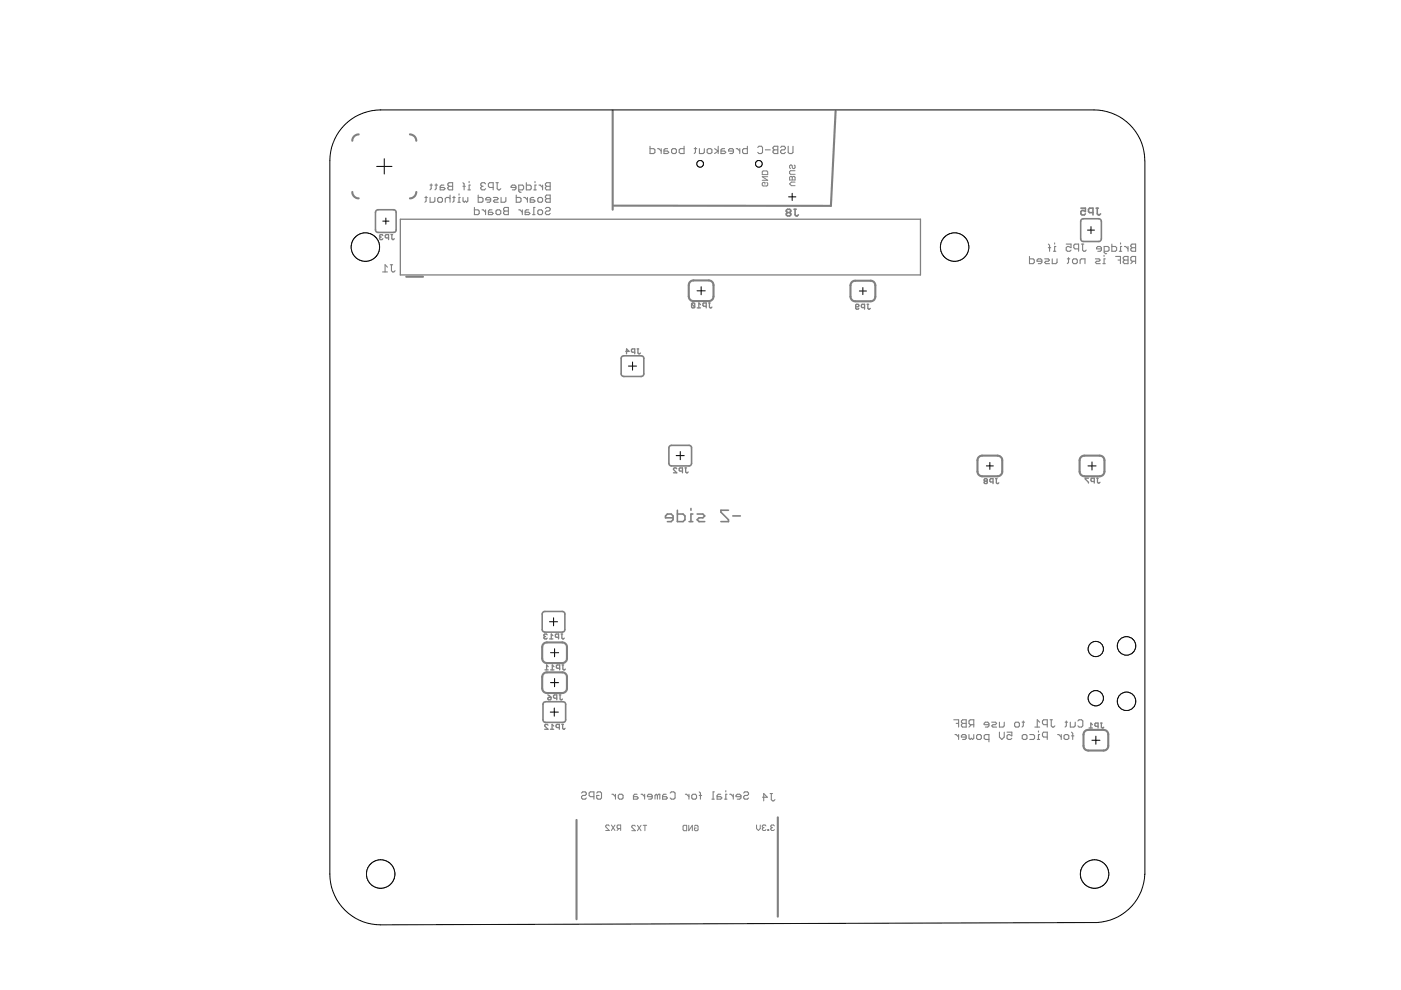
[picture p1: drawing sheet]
<svg xmlns="http://www.w3.org/2000/svg" width="297mm" height="210mm" viewBox="0 0 297 210" stroke-linecap="round" stroke-linejoin="round" font-family="sans-serif">
<g fill="none" stroke="#000" stroke-width=".21">
<path d="M79.9 35.3h3.2M81.5 33.7v3.2M81.2 46.9h1.3M81.8 46.2v1.3M167.2 41.7h1.5M168 41v1.5M230.6 48.8h1.5M231.3 48v1.5M133.2 77.6h1.8M134.1 76.8v1.7M147.8 61.7h1.7M148.7 60.8v1.7"/>
<path d="M182.2 61.7h1.5M182.9 61v1.5M143.4 96.6h1.7M144.2 95.7v1.8M209.1 98.8h1.5M209.9 98v1.5M230.7 98.8h1.7M231.5 97.9v1.8M116.5 131.8h1.7M116.7 138.4h1.7M117.4 131v1.7M117.6 137.5v1.8"/>
<path d="M116.7 151h1.7M116.7 144.7h1.7M117.5 150.1v1.7M117.6 143.9v1.7M231.5 157h1.7M232.3 156.1v1.7"/>
<circle cx="77.5" cy="52.4" r="3"/>
</g>
<g fill="none" stroke="#808080" stroke-width=".23">
<path d="M91.2 39.2h.5M91.4 39v1l-.2 .3M92.2 39.2h.6M92.5 39v1l-.3 .3M94.1 39.2h-.5l-.3 .3v.8h.8l.3-.3-.3-.2h-.8M95 39l.2-.3h.8v1.6h-.8l-.2-.3v-.2l.2-.3-.2-.3zM95.2 39.5h.8M98.1 39.5h.6M98.1 38.7l.3 .3v1.3M99.5 38.5v.2M99.7 39.2h-.2v1.1M102.2 39.5l-.3 .3v.2l.3 .3h.5l.3-.3"/>
<path d="M102.2 39.5h.2M103 39l-.3-.3h-.5l-.3 .3v.2l.3 .3M104.6 39.8h-.8l-.3-.3v-.5l.3-.3h.8v1.6M105.2 38.7h.5M105.4 38.7v1.3l.3 .3h.2l.3-.3M109.4 39.8h-1v-.3l.2-.3h.5l.3 .3v.5l-.3 .3h-.5M111.6 38.7v1.6h.8l.2-.3v-.5l-.2-.3h-.8M113.4 38.5v.2M113.7 39.2h-.3v1.1M114.3 39.2h.2l.5 .6M115 39.2v1.1M115.6 39l.3-.3h.7v1.6h-.7l-.3-.3v-.2l.3-.3-.3-.3z"/>
<path d="M115.9 39.5h.7M137.8 31v1.6h.8l.3-.3v-.5l-.3-.3h-.8M139.4 31.5h.3l.5 .5M140.2 31.5v1.1M141.5 31.5h-.5l-.2 .3v.8h.7l.3-.3-.3-.3h-.7M142.6 31.5h.6l.2 .3v.5l-.2 .3h-.6l-.2-.3v-.5zM145 31v1.6h-.7l-.3-.3v-.5l.3-.3h.7M147.2 31.5h.5M147.4 31.3v1l-.2 .3M148.3 31.5v1.1h.8l.2-.3v-.8M149.9 31.8l.3-.3h.5l.2 .3v.5l-.2 .3h-.5l-.3-.3zM151.5 31.5l.8 .5-.8 .6"/>
<path d="M152.3 31v1.6M153.6 31.5h-.5l-.2 .3v.8h.7l.3-.3-.3-.3h-.7M155.5 32h-1v-.2l.2-.3h.6l.2 .3v.5l-.2 .3h-.6M156.1 31.5h.2l.5 .5M156.8 31.5v1.1M158.5 31v1.6h-.8l-.3-.3v-.5l.3-.3h.8M160.7 31.3l.2-.3h.5l.3 .3v1l-.3 .3h-.5l-.2-.3M162.3 31.8h1M163.9 31.3l.2-.3h.8v1.6h-.8l-.2-.3v-.3l.2-.2-.2-.3zM164.1 31.8h.8M165.5 31.3l.3-.3h.5l.2 .3v.2l-.2 .3h-.5l-.3 .2v.3l.3 .3h.5l.2-.3M167.1 31v1.3l.3 .3h.5l.2-.3v-1.3"/>
<path d="M81.1 57.7h1M82.1 56.6l-.5-.5v1.6M82.7 56.1h.5M83 56.1v1.3l.2 .3h.3l.3-.3M90.1 41.9h.5M90.3 41.6v1l-.2 .3M91.2 41.9v1h.7l.3-.3v-.7M92.8 42.1l.2-.2h.6l.2 .2v.5l-.2 .3h-.6l-.2-.3zM95.4 42.1l-.2-.2h-.5l-.3 .2v.8M95.4 41.4v1.5M96 41.9h.5M96.2 41.6v1l-.2 .3"/>
<path d="M97.1 42.9h.5M97.3 41.1v.3M97.6 41.9h-.3v1M98.2 41.9v.7l.2 .3 .3-.3 .2 .3 .3-.3v-.7M99.2 40.3h.5M100.6 44v1.5h.7l.3-.2v-.6l-.3-.2h-.7M101.4 41.4v1.5h.8l.2-.3v-.5l-.2-.2h-.8M102.2 44.5h.2l.6 .5M103 44.5v1M104 42.4h-1v-.3l.3-.2h.5l.2 .2v.5l-.2 .3h-.5M104.3 44.5h-.5l-.3 .2v.8h.8l.3-.2-.3-.3h-.8M104.6 41.9h.8l.2 .2-.2 .3h-.5l-.3 .2 .3 .3h.7"/>
<path d="M105.2 44.7l.2-.2h.5l.3 .2v.6l-.3 .2h-.5l-.2-.2zM106.2 41.9v1h.8l.3-.3v-.7M106.8 44.2l.2-.2h.8v1.5h-.8l-.2-.2v-.3l.2-.3-.2-.2zM107 44.7h.8M109.5 41.4v1.5h.7l.3-.3v-.5l-.3-.2h-.7M110 40.3h.8l.2-.3v-.5l-.2-.3h-.8v1.3l.2 .3h.3M110 44.5h.2l.5 .5M110.7 44.5v1M111 41.9h.3l.5 .5M111.8 41.9v1M112.1 44.5h-.5l-.3 .2v.8h.8l.3-.2-.3-.3h-.8M112.9 45.5h.5"/>
<path d="M113.2 40.3h.5M113.2 41.9h-.5l-.3 .2v.8h.8l.2-.3-.2-.2h-.8M113.4 44h-.2v1.5M114 44.7l.3-.2h.5l.2 .2v.6l-.2 .2h-.5l-.3-.2zM114 42.1l.3-.2h.5l.2 .2v.5l-.2 .3h-.5l-.3-.3zM115.6 41.6l.3-.2h.7v1.5h-.7l-.3-.3v-.2l.3-.3-.3-.2zM115.6 44.2l.3-.2h.5l.2 .2v.3l-.2 .2h-.5l-.3 .3v.3l.3 .2h.5l.2-.2M115.9 42.1h.7M218.3 54.4v1.5h.7l.3-.3v-.5l-.3-.2h-.7M220.9 55.4h-1v-.3l.2-.2h.5l.3 .2v.5l-.3 .3h-.5M221.5 54.9h.7l.3 .2-.3 .3h-.5l-.2 .2 .2 .3h.8M222.3 52.5h.5"/>
<path d="M222.3 51.8l.2 .2v1.3M223.1 54.9v1h.8l.2-.3v-.7M223.4 53.3h.5M223.6 51.5v.3M223.9 52.3h-.3v1M226.1 51.8h1v.7l-.5-.2h-.3l-.2 .2v.5l.2 .3h.5l.3-.3M226.3 54.9h.5M226.5 54.6v1l-.2 .3M227.4 55.1l.2-.2h.6l.2 .2v.5l-.2 .3h-.6l-.2-.3zM228.7 52.8h-.8l-.2-.3v-.5l.2-.2h.8v1.5M229 55.9v-.8l.3-.2h.7v1M229.3 51.8h.5"/>
<path d="M229.5 51.8v1.2l.3 .3h.2l.3-.3M232.2 54.9h.8l.3 .2-.3 .3h-.5l-.3 .2 .3 .3h.8M233.5 52.8h-1v-.3l.2-.2h.6l.2 .2v.5l-.2 .3h-.6M233.8 55.9h.5M234.1 54.1v.3M234.1 53.3h.8l.2-.3v-.5l-.2-.2h-.8v1.2l.3 .3h.2M234.3 54.9h-.2v1M235.7 51.8v1.5h.8l.2-.3v-.5l-.2-.2h-.8M236.5 54.4h1.1v1.5M237 55.1h.6M237.3 53.3h.5M237.6 51.5v.3"/>
<path d="M237.8 52.3h-.2v1M238.1 54.6l.3-.2h.8v1.5h-.8l-.3-.3v-.2l.3-.3-.3-.2zM238.4 52.3h.3l.5 .5M238.4 55.1h.8M239.2 52.3v1M240 51.8h.8v1.5h-.8l-.2-.3v-.2l.2-.3-.2-.2v-.3zM240 52.5h.8M240.3 55.4l-.5 .5M240.8 55.4h-.8l-.2-.3v-.5l.2-.2h.8v1.5M202.2 152.6h1v1.6M202.5 155.7h.2l.5 .6M202.7 153.4h.5"/>
<path d="M203.2 155.7v1.1M204.1 152.6h.8v1.6h-.8l-.3-.3v-.3l.3-.2-.3-.3v-.2zM204.1 153.4h.8M204.9 156.3h-1.1v-.3l.3-.3h.5l.3 .3v.5l-.3 .3h-.5M205.4 155.7v.8l.3 .3 .3-.3 .2 .3 .3-.3v-.8M206 153.6l-.6 .6M206.5 153.6h-.8l-.3-.2v-.5l.3-.3h.8v1.6M207.3 155.7h.5l.3 .3v.5l-.3 .3h-.5l-.2-.3v-.5zM209.7 153.6h-1v-.2l.2-.3h.5l.3 .3v.5l-.3 .3h-.5M209.7 156.8h-.8l-.2-.3v-.5l.2-.3h.8v1.6M210.3 153.1h.8l.2 .3-.2 .2h-.6l-.2 .3 .2 .3h.8M211.9 153.1v1.1h.8l.2-.3v-.8"/>
<path d="M211.9 155.2v1.1l.5 .5 .5-.5v-1.1M213.5 155.2h1v.8l-.5-.3h-.2l-.3 .3v.5l.3 .3h.5l.2-.3M215.4 153.1h.5l.2 .3v.5l-.2 .3h-.5l-.3-.3v-.5zM216.7 153.1h.5M217 152.9v1l-.3 .3M217 155.7h.5l.2 .3v.5l-.2 .3h-.5l-.3-.3v-.5zM218.3 155.7h.8l.3 .3v.5l-.3 .3h-.8M219.4 154.2h1M219.9 156.8h.5M220.2 155v.2M220.4 153.1l-.5-.5v1.6M220.4 155.7h-.2v1.1"/>
<path d="M222 153.6h-.7l-.3-.2v-.5l.3-.3h.7v1.6M222 156.3h-.7l-.3-.3v-.5l.3-.3h.7v1.6M222.6 152.6h.5M222.9 152.6v1.3l.2 .3h.3l.2-.3M224.2 155.7h.3l.5 .6M225 155.7v1.1M225.8 153.1h.5M225.8 155.7h.6l.2 .3v.5l-.2 .3h-.6l-.2-.3v-.5zM226.1 152.9v1l-.3 .3M226.9 153.1v1.1h.8l.3-.3v-.8M227.2 155.2l.2 .3v1.3M227.2 156h.5"/>
<path d="M228.5 152.9l.3-.3h.5l.3 .3v1l-.3 .3h-.5l-.3-.3M123.3 168.1l.2-.2h.6l.2 .2v.3l-.2 .3h-.6l-.2 .2v.3l.2 .2h.6l.2-.2M125.9 168.9h-.7l-.3-.2v-.6l.3-.2h.7v1.5M126.5 168.1l.3-.2h.5l.2 .2v1.1l-.2 .2h-.5l-.3-.2v-.5h.5M129.7 168.4h.3l.5 .5M130.5 168.4v1M131.1 168.7l.2-.3h.5l.3 .3v.5l-.3 .2h-.5l-.2-.2zM135.1 168.4h-.5l-.3 .3v.7h.8l.2-.2-.2-.3h-.8M135.9 168.4h.3l.5 .5M136.7 168.4v1M138.3 168.9h-1v-.2l.2-.3h.5l.3 .3v.5l-.3 .2h-.5M139.4 168.7l-.3-.3-.2 .3v.7"/>
<path d="M139.4 168.7l.2-.3h.3v1M139.4 168.7v.7M141.2 168.4h-.5l-.2 .3v.7h.7l.3-.2-.3-.3h-.7M142.1 168.1l.2-.2h.6l.2 .2v1.1l-.2 .2h-.6l-.2-.2M145.3 168.4h.3l.5 .5M146.1 168.4v1M146.7 168.7l.2-.3h.5l.3 .3v.5l-.3 .2h-.5l-.2-.2zM148.3 168.7h.5M148.3 167.9l.2 .2v1.3M150.9 169.4h.5M151.4 167.9h-.2v1.5M152.8 168.4h-.5l-.3 .3v.7h.8l.3-.2-.3-.3h-.8"/>
<path d="M153.6 169.4h.5M153.9 167.6v.3M154.1 168.4h-.2v1M154.7 168.4h.3l.5 .5M155.5 168.4v1M157.1 168.9h-1v-.2l.2-.3h.5l.3 .3v.5l-.3 .2h-.5M157.7 168.1l.2-.2h.6l.2 .2v.3l-.2 .3h-.6l-.2 .2v.3l.2 .2h.6l.2-.2M161.7 169h1l-.8-.7v1.5M163.3 168.3h.5M163.5 168.3v1.2l.3 .3h.2l.3-.3"/>
</g>
<g fill="none" stroke="#808080" stroke-width=".34">
<path d="M79.7 44.7l.5-.2 3.6 .1 .2 .4v3.7l-.2 .5-3.6 .1-.5-.2zM167 45.1l-.3 .2v.3l.3 .2h.4l.3-.2-.3-.5M167 45.1l-.3-.3v-.2l.3-.2h.4l.3 .2-.3 .5M167 45.1h.4M168.3 44.4h.5M168.6 44.4v1.2l.2 .2 .5-.2M229.2 44.1h.9v.8l-.4-.3h-.3l-.2 .3v.4l.2 .3h.5l.2-.3M229.3 46.5l3.7-.1 .4 .2 .1 4.1-.2 .4h-4l-.2-.4v-3.8zM231.7 45.1h-.7l-.2-.2v-.5l.2-.3h.7v1.5M232.4 44.1h.5M232.6 44.1v1.2l.3 .3 .4-.3M131.8 75.6l.4-.2 4.1 .1 .2 .5v3.3l-.2 .4h-4.4l-.2-.4z"/>
<path d="M141.9 94.6l.5-.2 4 .1 .2 .5-.1 3.6-.4 .2h-3.7l-.5-.2zM142.7 109.8h-1.6v-.4l.4-.4h.8l.4 .4v.8l-.4 .4h-.8M143.6 108.2v2.4h1.2l.4-.4v-.8l-.4-.4h-1.2M146.1 110.6h.8M146.5 107.8v.4M146.9 109h-.4v1.6M147.8 109h1.2l.4 .4-.4 .4h-.8l-.4 .4 .4 .4h1.2M154.5 108.2h-1.7v.4l1.7 1.6v.4h-1.7M155.4 109.4h1.6M115.1 129.9l.4-.3 4 .2 .3 .4-.1 3.6-.5 .2-4-.1-.2-.4zM115.3 148.9h4.4l.2 .4-.1 3.7-.4 .2-4.1-.1-.2-.5v-3.3z"/>
</g>
<g fill="none" stroke="#808080" stroke-width=".28">
<path d="M80.6 50.3l-.1 .1 .1 .4h.4l.2-.2M80.6 50.3h.2M81.2 49.9l-.2-.2h-.4l-.1 .2 .1 .4M82.4 50.4h-.5l-.2-.1v-.4l.2-.2h.5v1.1M82.9 49.7h.3M83.1 49.7v.9l.1 .2 .4-.2M84.9 46.5h110.3v11.8h-110.3zM132.7 74.5h.7l-.6-.5v1M134.6 74.7h-.6l-.1-.2v-.4l.1-.1h.6v1M135.1 74h.3M135.3 74v.8l.1 .2 .4-.2M146.6 64.4v.7l.2 .2h.3l.2-.2"/>
<path d="M146.6 64.4l.2-.2h.3l.2 .2v.7M146.6 64.4l.7 .7M147.8 65.3h.7M148.5 64.6l-.3-.4v1.1M149.7 64.9h-.5l-.2-.1v-.4l.2-.2h.5v1.1M150.2 64.2h.4M150.4 64.2v.9l.2 .2 .3-.2M181.4 65h.5l.2-.1-.2-.4h-.3l-.2 .2v.7l.2 .2h.3l.2-.2M183.3 65.2h-.5l-.2-.2v-.3l.2-.2h.5v1.1M183.8 64.5h.4M184 64.5v.9l.2 .2 .3-.2M143.5 99.4l-.2-.2h-.3l-.2 .2v.1l.7 .7h-.7"/>
<path d="M144.7 99.9h-.5l-.2-.2v-.3l.2-.2h.5v1M145.2 99.2h.4M145.4 99.2v.9l.2 .1 .3-.1M208.8 102l-.1 .2 .1 .3h.4l.1-.1-.1-.4M208.8 102l-.1-.1 .1-.4h.4l.1 .2-.1 .3M208.8 102h.4M210.5 102.2h-.5l-.1-.2v-.3l.1-.2h.5v1M211.1 101.5h.3M211.2 101.5v.9l.2 .1 .4-.1M230.8 101.4h-.7l.7 1M232 102.1h-.5l-.2-.2v-.3l.2-.2h.5v1M232.5 101.4h.4"/>
<path d="M232.7 101.4v.9l.2 .1 .3-.1M115.5 135l-.2 .1 .2 .4h.3l.2-.2M115.5 135h.2M116 134.6l-.2-.2h-.3l-.2 .2 .2 .4M116.5 135.5h.7M117.2 134.8l-.3-.4v1.1M118.4 135.1h-.5l-.1-.1v-.4l.1-.2h.5v1.1M119 134.4h.3M119.1 134.4v.9l.2 .2 .3-.2M115.5 142h.7M116.1 147.3l.7 .5M116.2 153.8l-.2-.2h-.3l-.2 .2v.1l.7 .7h-.7"/>
<path d="M116.2 141.4l-.3-.4v1M116.3 147.8h.5v.4l-.1 .2h-.4l-.2-.2zM116.7 154.6h.7M116.8 142h.7M117.4 153.9l-.3-.3v1M117.5 141.4l-.4-.4v1M118 148h-.5l-.2-.2v-.3l.2-.2h.5v1.1M118.6 147.3h.3M118.6 154.3h-.5l-.2-.2v-.3l.2-.2h.5v1M118.7 141.7h-.6l-.1-.2v-.3l.1-.2h.6v1M118.7 147.3v.9l.2 .2 .4-.2M119.1 153.6h.4"/>
<path d="M119.2 141h.3M119.3 153.6v.8l.2 .2 .3-.2M119.3 141v.9l.2 .1 .4-.1M230.9 154.3h.7M231.6 153.6l-.3-.3v1M232.8 154h-.5l-.2-.2v-.3l.2-.2h.5v1M233.3 153.3h.4M233.5 153.3v.9l.2 .1 .3-.1"/>
</g>
<g fill="none" stroke="#808080" stroke-width=".44">
<path d="M76.1 28.5l-.9 .3-.4 .5-.1 .5M86.9 28.5l.6 .1 .5 .4 .3 .8M129.9 23.4v21.1M177.2 23.6l-1 20h-46.2M74.7 40.7l.1 .6 .4 .5 .9 .3M86.1 58.7h3.6M88.3 40.7l-.3 .9-.5 .3-.6 .2M146.3 59.8l.7-.3h3.3l.5 .1 .4 .3 .1 .6-.1 2.9-.4 .3-.5 .1h-3.3l-.5-.1-.3-.3-.2-.6v-2.3zM180.6 59.8l.7-.3h3.3l.7 .3 .3 .7v2.4l-.3 .7-.7 .3h-3.3l-.7-.3-.3-.7v-2.4zM207.5 96.9l.7-.3h3.3l.5 .1 .5 .6v2.7l-.1 .5-.4 .3-.5 .2h-3.3l-.5-.2-.3-.3-.2-.5v-2.4zM229.2 96.9l.7-.3h3.3l.7 .3 .3 .7v2.4l-.3 .7-.7 .3h-3.3l-.7-.3-.3-.7v-2.4zM115.3 136.5l.7-.3h3.2l.5 .1 .5 .6v2.7l-.1 .5-.4 .4-.5 .1h-3.2l-.6-.1-.3-.4-.1-.5v-2.4z"/>
<path d="M115.3 142.8l.7-.2h3.2l.5 .1 .5 .6v2.6l-.1 .5-.4 .4-.5 .1h-3.2l-.6-.1-.3-.4-.1-.5v-2.4zM230 155l.7-.3h3.3l.5 .2 .4 .6 .1 2.6-.2 .5-.3 .4-.5 .1h-3.3l-.5-.1-.4-.4-.1-.5v-2.4zM122.2 173.8v21.1M164.9 173.3v21.1"/>
</g>
<g fill="none" stroke="#808080" stroke-width=".21">
<path d="M161.8 36.2h.8l.2 .2v.6h-1.2v-.6zM162.6 38.7l.2 .2v.3l-.2 .2h-.8l-.2-.2v-.3l.2-.2h.4v.4M162.8 37.5h-1.2l1.2 .7h-1.2M167.6 37.4l.4 .2 .4-.2 .2 .2v.6h-1.2v-.6zM168 37.6v.6M168.4 35l.2 .2v.4l-.2 .2-.4-.2v-.4l-.2-.2-.4 .2v.4l.2 .2M168.6 38.6h-.8l-.4 .4 .4 .4h.8M168.6 36.2h-1l-.2 .2v.4l.2 .2h1M129.2 175.1l-.2-.2h-.4l-.2 .2v.2l.8 .8h-.8M129.6 174.9l.8 1.2M130.4 174.9l-.8 1.2M131.2 175.7l-.4 .4"/>
<path d="M131.6 175.7h-.6l-.2-.2v-.4l.2-.2h.6v1.2M134.7 175.2l-.2-.2h-.4l-.2 .2v.2l.8 .7h-.8M135.1 175l.8 1.1M135.9 175l-.8 1.1M136.4 175h.7M136.7 175v1.1M145 175h.6v1.1h-.6l-.2-.2v-.7zM146 175v1.1l.8-1.1v1.1M147.2 175.2l.2-.2h.4l.2 .2v.7l-.2 .2h-.4l-.2-.2v-.3h.4M160.4 174.9v.8l.4 .4 .4-.4v-.8M161.8 175.5l-.2 .2 .2 .4h.4l.2-.2M161.8 175.5h.2"/>
<path d="M162.4 175.1l-.2-.2h-.4l-.2 .2 .2 .4M162.8 175.9h.2v.2h-.2zM163.6 175.5l-.2 .2 .2 .4h.4l.2-.2M163.6 175.5h.2M164.2 175.1l-.2-.2h-.4l-.2 .2 .2 .4"/>
</g>
<circle cx="77.5" cy="52.4" r="3" fill="#fff" stroke="#000" stroke-width=".21"/>
<circle cx="202.4" cy="52.4" r="3" fill="none" stroke="#000" stroke-width=".21"/>
<circle cx="202.4" cy="52.4" r="3" fill="#fff" stroke="#000" stroke-width=".21"/>
<circle cx="232.1" cy="185.3" r="3" fill="none" stroke="#000" stroke-width=".21"/>
<circle cx="232.1" cy="185.3" r="3" fill="#fff" stroke="#000" stroke-width=".21"/>
<circle cx="80.7" cy="185.3" r="3" fill="none" stroke="#000" stroke-width=".21"/>
<circle cx="80.7" cy="185.3" r="3" fill="#fff" stroke="#000" stroke-width=".21"/>
<g fill="none" stroke="#000" stroke-width=".21">
<path d="M242.7 34.1a10.8 10.8 0 0 0-10.8-10.8h-151.2a10.8 10.8 0 0 0-10.8 10.8v151.2a10.8 10.8 0 0 0 10.8 10.8l151-.5a10.7 10.7 0 0 0 11-10.3M242.7 34.1v151.3"/>
<circle cx="238.8" cy="136.9" r="1.95"/>
</g>
<circle cx="238.8" cy="136.9" r="1.95" fill="#fff" stroke="#000" stroke-width=".21"/>
<circle cx="238.8" cy="148.7" r="1.95" fill="none" stroke="#000" stroke-width=".21"/>
<circle cx="238.8" cy="148.7" r="1.95" fill="#fff" stroke="#000" stroke-width=".21"/>
<circle cx="232.3" cy="137.6" r="1.61" fill="none" stroke="#000" stroke-width=".21"/>
<circle cx="232.3" cy="137.6" r="1.61" fill="#fff" stroke="#000" stroke-width=".21"/>
<circle cx="232.3" cy="148" r="1.61" fill="none" stroke="#000" stroke-width=".21"/>
<circle cx="232.3" cy="148" r="1.61" fill="#fff" stroke="#000" stroke-width=".21"/>
<circle cx="160.9" cy="34.7" r=".7" fill="none" stroke="#000" stroke-width=".21"/>
<circle cx="160.9" cy="34.7" r=".7" fill="#fff" stroke="#000" stroke-width=".21"/>
<circle cx="148.4" cy="34.7" r=".7" fill="none" stroke="#000" stroke-width=".21"/>
<circle cx="148.4" cy="34.7" r=".7" fill="#fff" stroke="#000" stroke-width=".21"/>
</svg>
